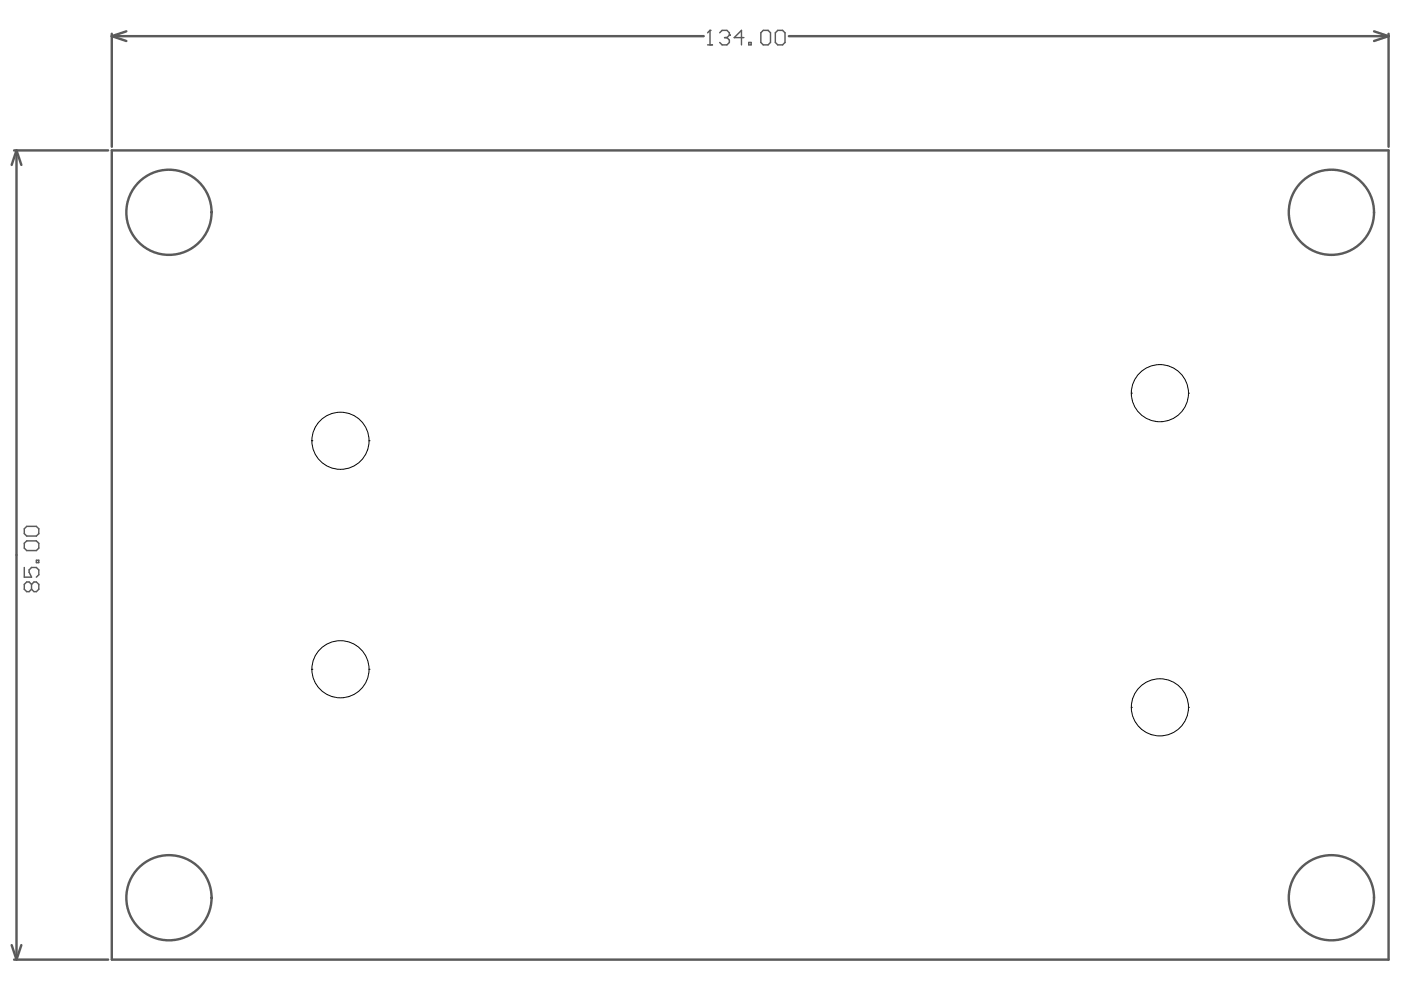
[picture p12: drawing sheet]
<svg xmlns="http://www.w3.org/2000/svg" width="297mm" height="210mm" viewBox="0 0 297 210" stroke-linecap="round" stroke-linejoin="round" font-family="sans-serif">
<g fill="none" stroke="#5a5a5a" stroke-width=".51">
<path d="M23.7 7.7l3.1 1M23.7 7.7h125.5M23.7 7.2v23.9M26.8 6.6l-3.1 1.1M167.3 7.7h127.1M291.3 6.6l3.1 1.1M294.4 7.7l-3.1 1M294.4 7.2v23.9M3 31.9h19.9M3.5 31.9l1 3.1M3.5 31.9l-1 3.1M3.5 31.9v171.6"/>
<path d="M2.5 200.4l1 3.1M3 203.5h19.9M4.5 200.4l-1 3.1"/>
</g>
<path d="M150 9.5h1.1M150.5 6.4v3.1" fill="none" stroke="#5a5a5a" stroke-width=".31"/>
<circle cx="150.5" cy="6.4" r=".15" fill="#5a5a5a"/>
<path d="M150.5 6.4l-.5 .6M152.6 7l.5-.6h1l.5 .6v.5" fill="none" stroke="#5a5a5a" stroke-width=".31"/>
<circle cx="154.6" cy="7.5" r=".15" fill="#5a5a5a"/>
<g fill="none" stroke="#5a5a5a" stroke-width=".31">
<path d="M153.6 8h.5M154.1 8l.5 .5v.5l-.5 .5h-1l-.5-.5M154.6 7.5l-.5 .5M157.7 8h-2l1.5-1.6v3.1M158.7 9h.6v.5h-.6zM161.8 6.4h1l.6 .6v2l-.6 .5h-1l-.5-.5v-2zM164.9 6.4h1l.5 .6v2l-.5 .5h-1l-.5-.5v-2zM5.1 112.1l.6-.5h2l.5 .5v1l-.5 .6h-2l-.6-.6zM5.1 115.2l.6-.5h2l.5 .5v1l-.5 .5h-2l-.6-.5zM7.7 118.8h.5v.5h-.5zM5.1 120.3v2.1h1.6l-.5-1.1v-.5l.5-.5h1l.5 .5v1.1l-.5 .5M6.7 123.9l-.5-.5h-.5l-.6 .5v1l.6 .5h.5l.5-.5"/>
<path d="M6.7 123.9l.5-.5h.5l.5 .5v1l-.5 .5h-.5l-.5-.5M6.7 123.9v1"/>
</g>
<g fill="none" stroke="#5a5a5a" stroke-width=".51">
<path d="M23.7 31.9h270.7v171.6h-270.7z"/>
<circle cx="35.8" cy="45" r="9"/>
<circle cx="282.3" cy="45" r="9"/>
<circle cx="35.8" cy="190.3" r="9"/>
<circle cx="282.3" cy="190.3" r="9"/>
</g>
<g fill="none" stroke="#000" stroke-width=".21">
<path d="M66.1 93.5h.1M66.1 93.5a6.1 6.1 0 0 0 6.1 6 6.1 6.1 0 0 0 6-6M66.1 93.5a6.1 6.1 0 0 1 6.1-6.1 6.1 6.1 0 0 1 6 6.1M78.2 93.5h.1M239.9 83.4h.1M239.9 83.4a6.1 6.1 0 0 0 6 6 6.1 6.1 0 0 0 6.1-6M239.9 83.4a6.1 6.1 0 0 1 6-6.1 6.1 6.1 0 0 1 6.1 6.1M252 83.4h.1M66.1 141.9h.1M66.1 141.9a6.1 6.1 0 0 0 6.1 6.1 6.1 6.1 0 0 0 6-6.1M66.1 141.9a6.1 6.1 0 0 1 6.1-6.1 6.1 6.1 0 0 1 6 6.1M78.2 141.9h.1"/>
<path d="M239.9 150h.1M239.9 150a6.1 6.1 0 0 0 6 6 6.1 6.1 0 0 0 6.1-6M239.9 150a6.1 6.1 0 0 1 6-6.1 6.1 6.1 0 0 1 6.1 6.1M252 150h.1"/>
</g>
</svg>
